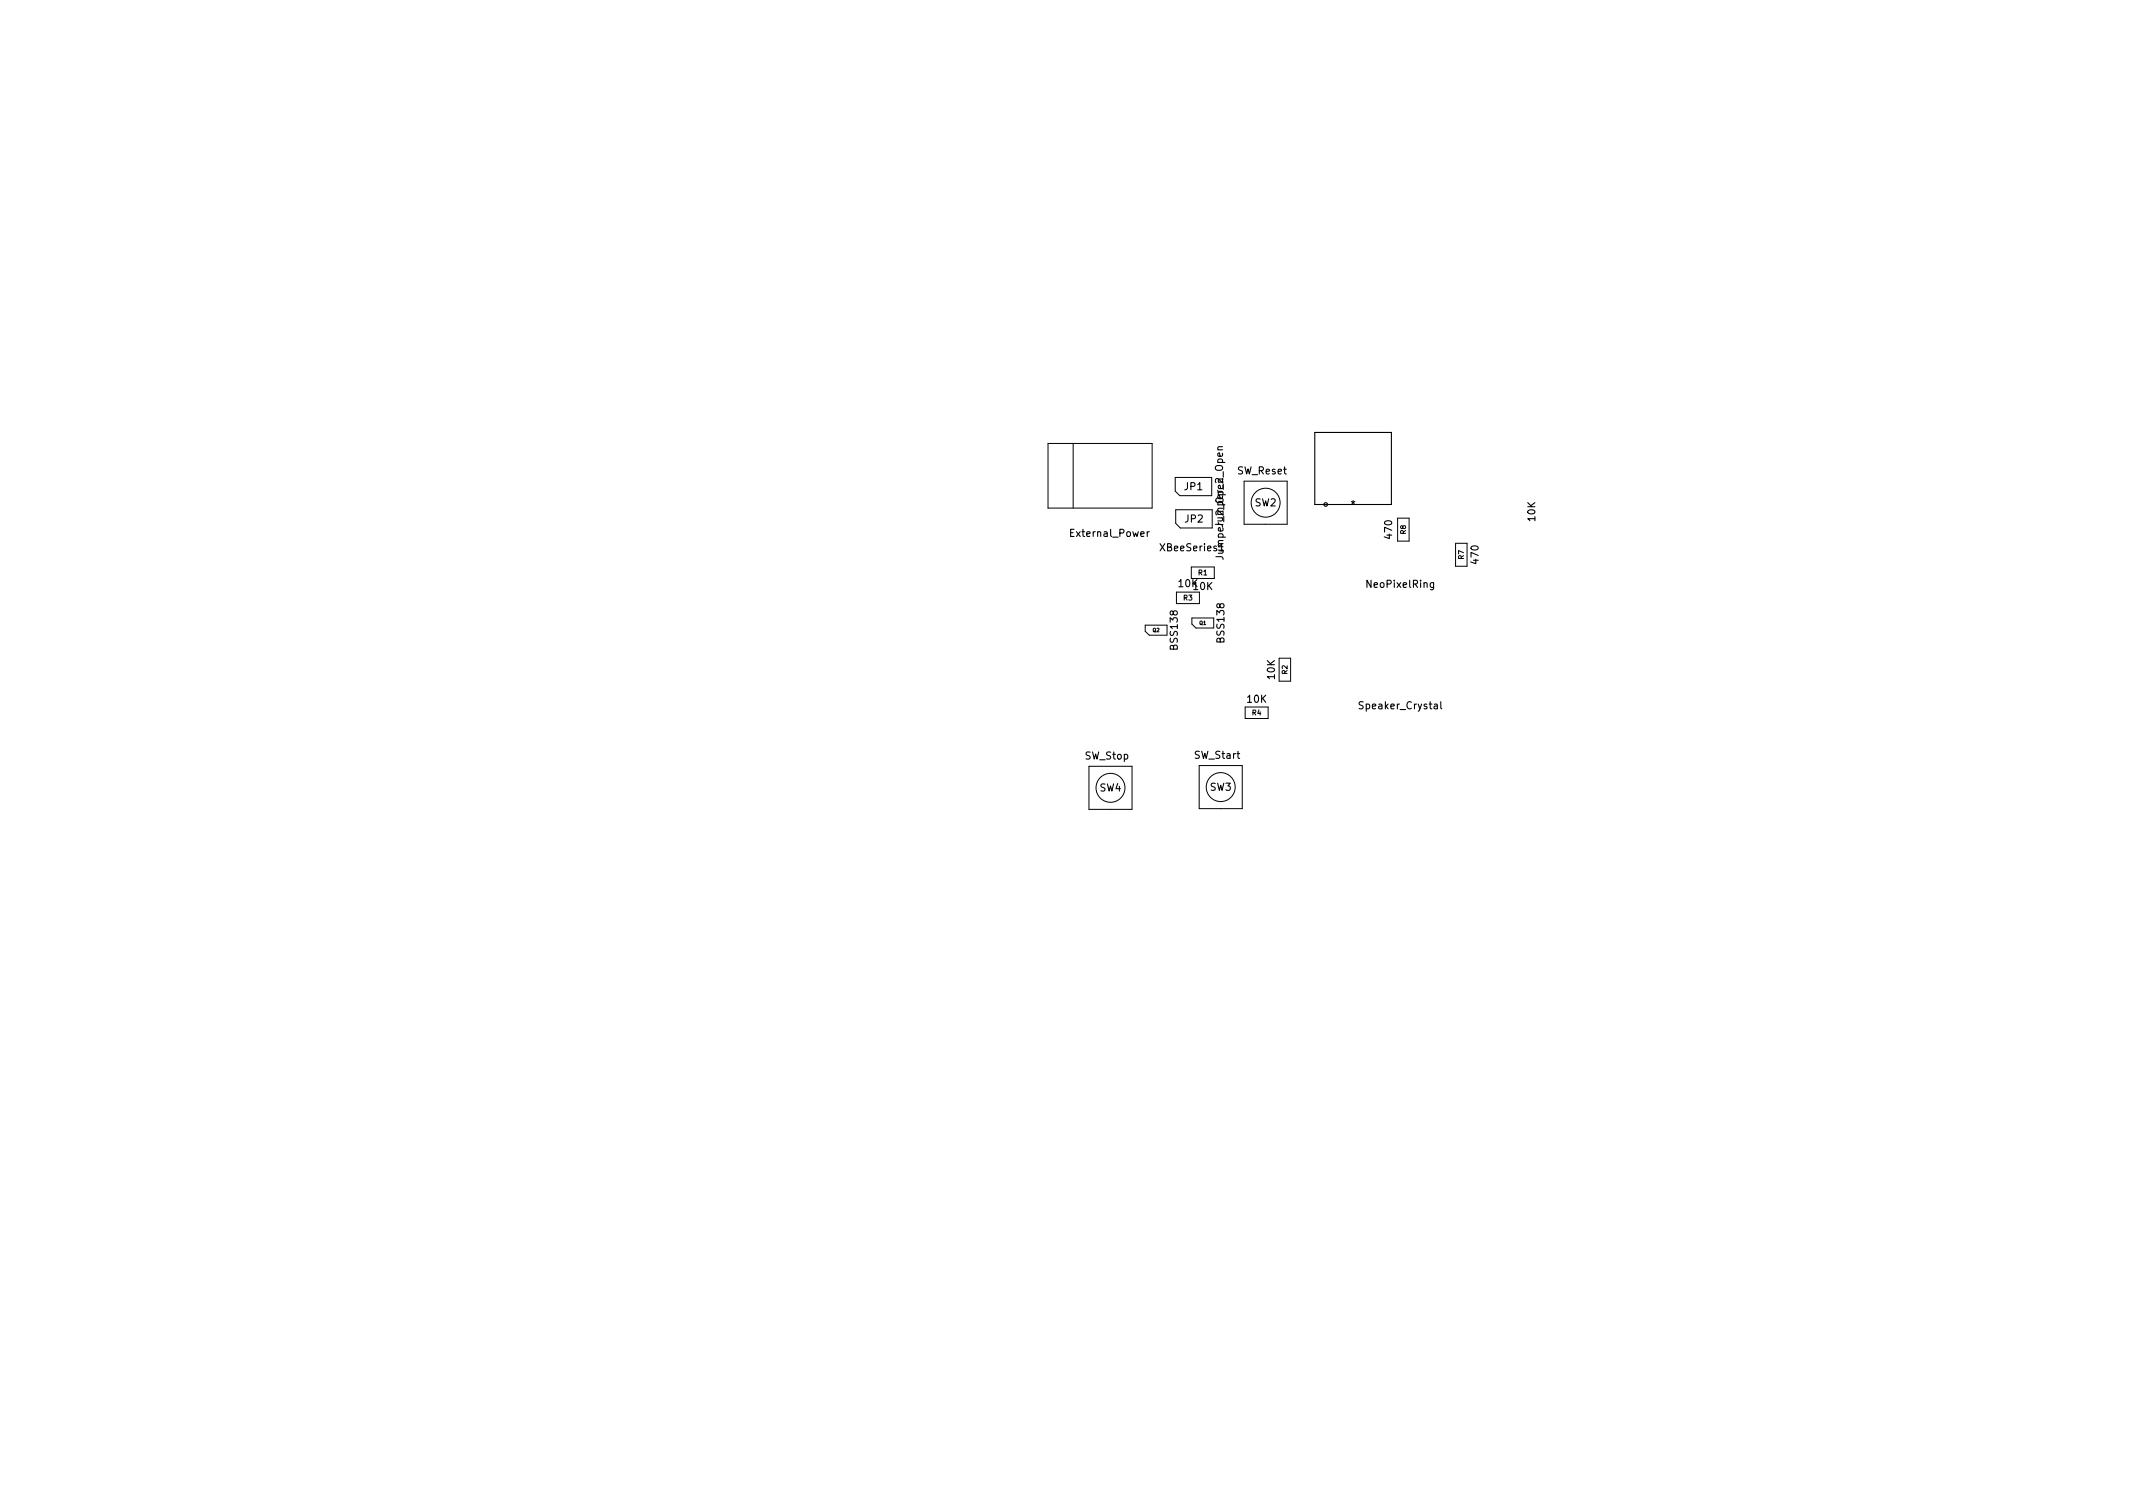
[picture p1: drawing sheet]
<svg xmlns="http://www.w3.org/2000/svg" width="297mm" height="210mm" viewBox="0 0 297 210" stroke-linecap="round" stroke-linejoin="round" font-family="sans-serif">
<defs><g id="words">
<g font-size="1.4">
<text x="165" y="68.2">JP1</text>
<text x="172.3" y="66">SW_Reset</text>
<text x="174.7" y="70.5">SW2</text>
<text x="188.2" y="70.7">*</text>
<text x="149.3" y="74.7">External_Power</text>
<text x="161.8" y="76.7">XBeeSeries1</text>
<text x="165" y="72.7">JP2</text>
<text x="170.4" y="77.7" transform="rotate(-90 170.4 77.7)">Jumper_2_Open</text>
<text x="193.9" y="74.9" transform="rotate(-90 193.9 74.9)">470</text>
<text x="213.8" y="72.5" transform="rotate(-90 213.8 72.5)">10K</text>
<text x="164.2" y="81.7">10K</text>
<text x="166.2" y="82.1">10K</text>
<text x="190.5" y="81.8">NeoPixelRing</text>
<text x="205.9" y="78.4" transform="rotate(-90 205.9 78.4)">470</text>
<text x="170.5" y="89.3" transform="rotate(-90 170.5 89.3)">BSS138</text>
<text x="164" y="90.3" transform="rotate(-90 164 90.3)">BSS138</text>
<text x="177.5" y="94.5" transform="rotate(-90 177.5 94.5)">10K</text>
<text x="173.7" y="97.8">10K</text>
<text x="189.5" y="98.7">Speaker_Crystal</text>
<text x="151.1" y="105.7">SW_Stop</text>
<text x="166.4" y="105.6">SW_Start</text>
<text x="153.1" y="110.2">SW4</text>
<text x="168.5" y="110.1">SW3</text>
</g>
<g font-size="1">
<text x="195.8" y="74.4" transform="rotate(-90 195.8 74.4)">R8</text>
<text x="203.8" y="77.9" transform="rotate(-90 203.8 77.9)">R7</text>
<text x="164.8" y="83.6">R3</text>
<text x="166.9" y="80.1">R1</text>
<text x="179.3" y="93.9" transform="rotate(-90 179.3 93.9)">R2</text>
<text x="174.4" y="99.6">R4</text>
</g>
<g font-size=".7">
<text x="160.5" y="88">Q2</text>
<text x="167" y="87">Q1</text>
</g>
</g></defs>
<g fill="none" stroke="#000" stroke-width=".15">
<path d="M169.3 65a.64 .64 0 0 1 1 .1 .34 .34 0 0 1-.4 .4h-.3a.33 .33 0 0 1-.3-.2 .33 .33 0 0 1 0-.3zM169.6 64.4h1M169.6 62.6h.7M169.6 64.4v-.3l.2-.2 .4 .1v.4M170.2 63.1l.1 .3-.2 .1h-.5v-.4h.2l.1 .4M170.3 62.2h-.7v.3l.1 .1M170.3 65.7v.7M183.1 60.2h10.7v10h-10.7z"/>
<circle cx="184.6" cy="70.2" r=".25"/>
</g>
<g fill="none" stroke="#000" stroke-width=".14">
<path d="M145.9 61.7h14.5v9h-14.5zM149.4 61.7v9M163.7 66.5h5v2.5h-4.4l-.6-.6zM163.7 71h5.1v2.5h-4.4l-.7-.6zM165.9 78.9h3.2v1.6h-3.2zM173.3 67h6v6h-6zM194.6 72.1h1.6v3.2h-1.6zM202.7 75.6h1.6v3.2h-1.6zM162.5 87h-3v.9l.5 .5h2.5M163.8 82.4h3.2v1.6h-3.2zM169 86h-3v.9l.6 .5h2.4M173.4 98.4h3.2v1.6h-3.2z"/>
<path d="M178.1 91.6h1.6v3.2h-1.6zM151.6 106.7h6v6h-6zM167 106.6h6v6h-6z"/>
<circle cx="176.2" cy="70" r="2.02"/>
<circle cx="154.6" cy="109.7" r="2.02"/>
<circle cx="170" cy="109.6" r="2.02"/>
</g>
<use href="#words"/>
</svg>
